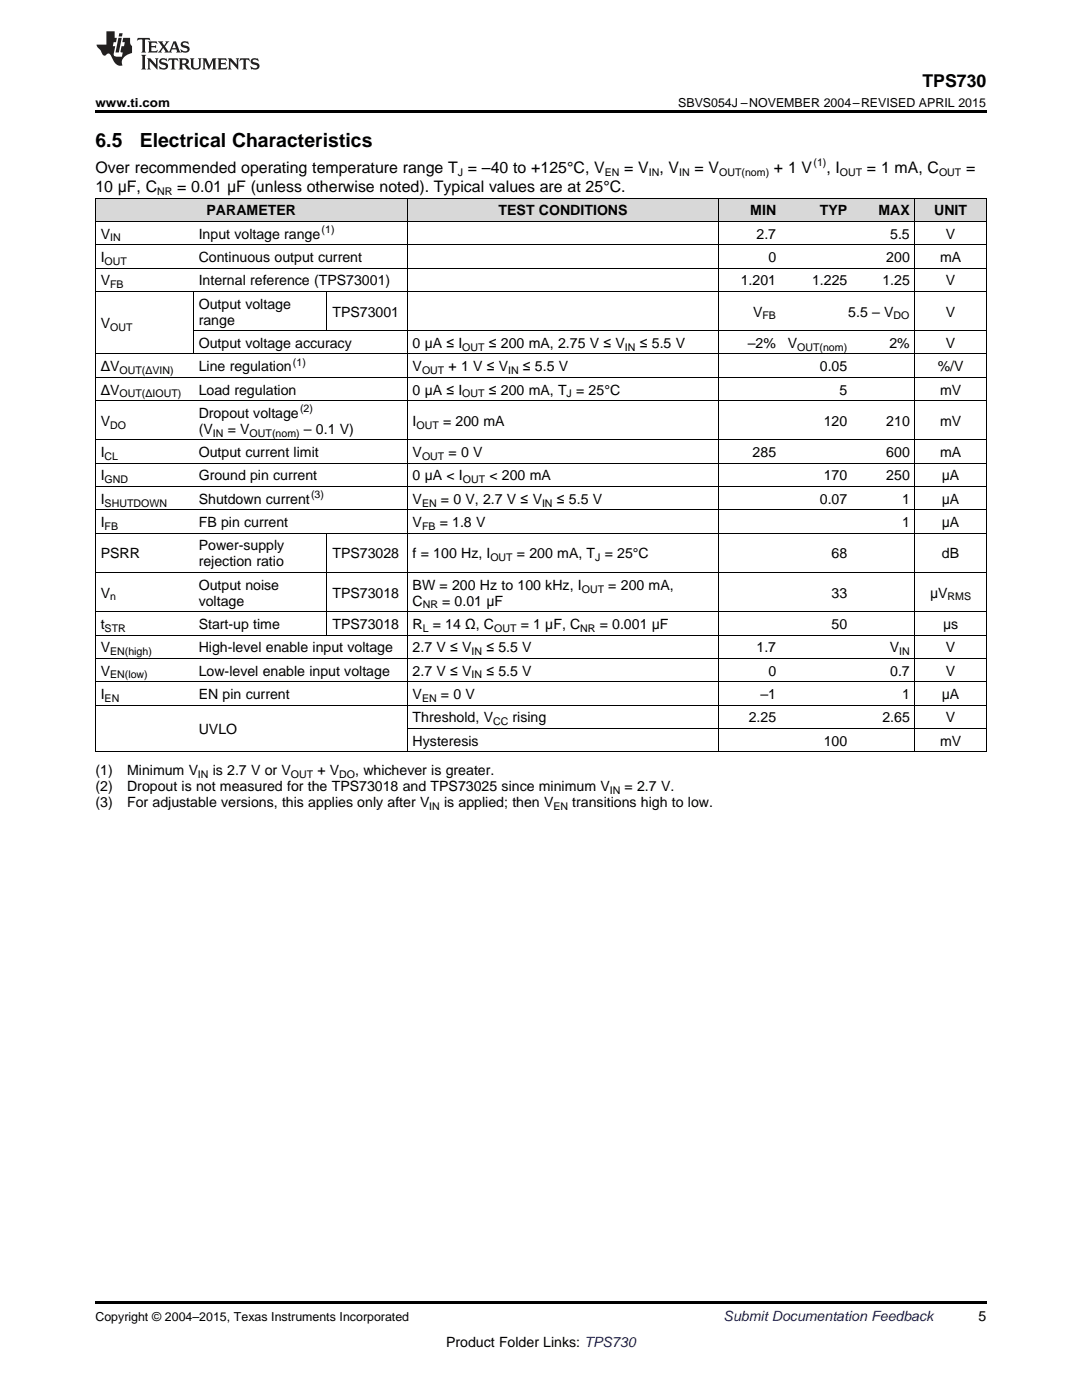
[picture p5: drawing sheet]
<svg xmlns="http://www.w3.org/2000/svg" width="216mm" height="279mm" viewBox="0 0 216 279" stroke-linecap="round" stroke-linejoin="round" font-family="sans-serif">
<defs><g id="words">
<g font-size="3.9">
<text x="19" y="29.3">6.5</text>
<text x="27.9" y="29.3">Electrical Characteristics</text>
</g>
<text font-size="3.5" x="184.1" y="17.3">TPS730</text>
<g font-size="3.2">
<text x="19" y="34.4">Over recommended operating temperature range T = –40 to +125°C, V</text>
<text x="124.6" y="34.4">= V , V</text>
<text x="138.6" y="34.4">= V</text>
<text x="154.4" y="34.4">+ 1 V</text>
<text x="164.9" y="34.4">, I</text>
<text x="173" y="34.4">= 1 mA, C</text>
<text x="192.8" y="34.4">=</text>
<text x="19" y="38.3">10 μF, C</text>
<text x="35.3" y="38.3">= 0.01 μF (unless otherwise noted). Typical values are at 25°C.</text>
</g>
<g font-size="2.8">
<text x="20.1" y="47.6">V</text>
<text x="39.7" y="47.6">Input voltage range</text>
<text x="41.2" y="43">PARAMETER</text>
<text x="99.5" y="43">TEST CONDITIONS</text>
<text x="149.7" y="43">MIN</text>
<text x="151" y="47.6">2.7</text>
<text x="163.6" y="43">TYP</text>
<text x="175.3" y="43">MAX</text>
<text x="177.6" y="47.6">5.5</text>
<text x="186.4" y="43">UNIT</text>
<text x="188.7" y="47.6">V</text>
<text x="20.1" y="52.3">I</text>
<text x="39.7" y="52.3">Continuous output current</text>
<text x="153.3" y="52.3">0</text>
<text x="176.8" y="52.3">200</text>
<text x="187.6" y="52.3">mA</text>
<text x="20.1" y="56.9">V</text>
<text x="39.7" y="56.9">Internal reference (TPS73001)</text>
<text x="147.8" y="56.9">1.201</text>
<text x="162" y="56.9">1.225</text>
<text x="176.1" y="56.9">1.25</text>
<text x="188.7" y="56.9">V</text>
<text x="20.1" y="65.5">V</text>
<text x="39.7" y="61.6">Output voltage</text>
<text x="39.7" y="64.8">range</text>
<text x="66.3" y="63.2">TPS73001</text>
<text x="150.3" y="63.2">V</text>
<text x="169.3" y="63.2">5.5 – V</text>
<text x="188.7" y="63.2">V</text>
<text x="39.7" y="69.4">Output voltage accuracy</text>
<text x="82.3" y="69.4">0 µA ≤ I</text>
<text x="97.5" y="69.4">≤ 200 mA, 2.75 V ≤ V</text>
<text x="127.7" y="69.4">≤ 5.5 V</text>
<text x="149.2" y="69.4">–2%</text>
<text x="157.2" y="69.4">V</text>
<text x="177.5" y="69.4">2%</text>
<text x="188.7" y="69.4">V</text>
<text x="20.1" y="74.1">ΔV</text>
<text x="39.7" y="74.1">Line regulation</text>
<text x="82.3" y="74.1">V</text>
<text x="89.5" y="74.1">+ 1 V ≤ V</text>
<text x="104.4" y="74.1">≤ 5.5 V</text>
<text x="163.6" y="74.1">0.05</text>
<text x="187.1" y="74.1">%/V</text>
<text x="20.1" y="78.7">ΔV</text>
<text x="39.7" y="78.7">Load regulation</text>
<text x="39.7" y="83.4">Dropout voltage</text>
<text x="82.3" y="78.7">0 µA ≤ I</text>
<text x="97.5" y="78.7">≤ 200 mA, T = 25°C</text>
<text x="167.5" y="78.7">5</text>
<text x="187.6" y="78.7">mV</text>
<text x="20.1" y="85">V</text>
<text x="39.7" y="86.6">(V</text>
<text x="45.4" y="86.6">= V</text>
<text x="60.6" y="86.6">– 0.1 V)</text>
<text x="82.3" y="85">I</text>
<text x="88.4" y="85">= 200 mA</text>
<text x="164.4" y="85">120</text>
<text x="176.8" y="85">210</text>
<text x="187.6" y="85">mV</text>
<text x="20.1" y="91.2">I</text>
<text x="20.1" y="95.9">I</text>
<text x="39.7" y="91.2">Output current limit</text>
<text x="39.7" y="95.9">Ground pin current</text>
<text x="82.3" y="91.2">V</text>
<text x="82.3" y="95.9">0 µA &lt; I</text>
<text x="89.5" y="91.2">= 0 V</text>
<text x="97.6" y="95.9">&lt; 200 mA</text>
<text x="150.2" y="91.2">285</text>
<text x="164.4" y="95.9">170</text>
<text x="176.8" y="91.2">600</text>
<text x="176.8" y="95.9">250</text>
<text x="187.6" y="91.2">mA</text>
<text x="187.9" y="95.9">μA</text>
<text x="20.1" y="100.5">I</text>
<text x="39.7" y="100.5">Shutdown current</text>
<text x="82.3" y="100.5">V</text>
<text x="88" y="100.5">= 0 V, 2.7 V ≤ V</text>
<text x="111.1" y="100.5">≤ 5.5 V</text>
<text x="163.6" y="100.5">0.07</text>
<text x="180" y="100.5">1</text>
<text x="187.9" y="100.5">μA</text>
<text x="20.1" y="105.2">I</text>
<text x="39.7" y="105.2">FB pin current</text>
<text x="82.3" y="105.2">V</text>
<text x="87.7" y="105.2">= 1.8 V</text>
<text x="180" y="105.2">1</text>
<text x="187.9" y="105.2">μA</text>
<text x="20.1" y="111.4">PSRR</text>
<text x="39.7" y="109.9">Power-supply</text>
<text x="39.7" y="113">rejection ratio</text>
<text x="66.3" y="111.4">TPS73028</text>
<text x="82.3" y="111.4">f = 100 Hz, I</text>
<text x="103.1" y="111.4">= 200 mA, T = 25°C</text>
<text x="165.9" y="111.4">68</text>
<text x="188" y="111.4">dB</text>
<text x="20.1" y="119.3">V</text>
<text x="39.7" y="117.7">Output noise</text>
<text x="66.3" y="119.3">TPS73018</text>
<text x="82.3" y="117.7">BW = 200 Hz to 100 kHz, I</text>
<text x="121.4" y="117.7">= 200 mA,</text>
<text x="165.9" y="119.3">33</text>
<text x="185.6" y="119.3">μV</text>
<text x="20.1" y="125.5">t</text>
<text x="39.7" y="120.9">voltage</text>
<text x="39.7" y="125.5">Start-up time</text>
<text x="66.3" y="125.5">TPS73018</text>
<text x="82.3" y="120.9">C</text>
<text x="82.3" y="125.5">R</text>
<text x="86.4" y="125.5">= 14 Ω, C</text>
<text x="88.2" y="120.9">= 0.01 μF</text>
<text x="103.9" y="125.5">= 1 µF, C</text>
<text x="119.7" y="125.5">= 0.001 μF</text>
<text x="165.9" y="125.5">50</text>
<text x="188.2" y="125.5">μs</text>
<text x="20.1" y="130.2">V</text>
<text x="39.7" y="130.2">High-level enable input voltage</text>
<text x="82.3" y="130.2">2.7 V ≤ V</text>
<text x="97" y="130.2">≤ 5.5 V</text>
<text x="151" y="130.2">1.7</text>
<text x="177.6" y="130.2">V</text>
<text x="188.7" y="130.2">V</text>
<text x="20.1" y="134.8">V</text>
<text x="39.7" y="134.8">Low-level enable input voltage</text>
<text x="82.3" y="134.8">2.7 V ≤ V</text>
<text x="97" y="134.8">≤ 5.5 V</text>
<text x="153.3" y="134.8">0</text>
<text x="177.6" y="134.8">0.7</text>
<text x="188.7" y="134.8">V</text>
<text x="20.1" y="139.5">I</text>
<text x="39.7" y="139.5">EN pin current</text>
<text x="82.3" y="139.5">V</text>
<text x="88" y="139.5">= 0 V</text>
<text x="151.7" y="139.5">–1</text>
<text x="180" y="139.5">1</text>
<text x="187.9" y="139.5">μA</text>
<text x="39.7" y="146.5">UVLO</text>
<text x="82.3" y="144.1">Threshold, V</text>
<text x="82.3" y="148.8">Hysteresis</text>
<text x="102.3" y="144.1">rising</text>
<text x="149.4" y="144.1">2.25</text>
<text x="164.4" y="148.8">100</text>
<text x="176.1" y="144.1">2.65</text>
<text x="187.6" y="148.8">mV</text>
<text x="188.7" y="144.1">V</text>
<text x="19" y="154.7">(1)</text>
<text x="25.4" y="154.7">Minimum V</text>
<text x="42.4" y="154.7">is 2.7 V or V</text>
<text x="63.3" y="154.7">+ V</text>
<text x="70.9" y="154.7">, whichever is greater.</text>
<text x="19" y="157.8">(2)</text>
<text x="19" y="161">(3)</text>
<text x="25.4" y="157.8">Dropout is not measured for the TPS73018 and TPS73025 since minimum V</text>
<text x="25.4" y="161">For adjustable versions, this applies only after V</text>
<text x="88.6" y="161">is applied; then V</text>
<text x="114.2" y="161">transitions high to low.</text>
<text x="124.6" y="157.8">= 2.7 V.</text>
<text x="195.3" y="263.6">5</text>
<text x="89" y="268.9">Product Folder Links: TPS730</text>
</g>
<text font-size="2.8" fill="#0000c8" x="144.4" y="263.6">Submit Documentation Feedback</text>
<g font-size="2.5">
<text x="19" y="21.4">www.ti.com</text>
<text x="135.3" y="21.4">SBVS054J –NOVEMBER 2004–REVISED APRIL 2015</text>
<text x="19" y="263.6">Copyright © 2004–2015, Texas Instruments Incorporated</text>
</g>
<g font-size="2.1">
<text x="91.4" y="35.1">J</text>
<text x="120.7" y="35.1">EN</text>
<text x="129.5" y="35.1">IN</text>
<text x="135.5" y="35.1">IN</text>
<text x="143.5" y="35.1">OUT(nom)</text>
<text x="162.3" y="33.2">(1)</text>
<text x="167.6" y="35.1">OUT</text>
<text x="187.4" y="35.1">OUT</text>
<text x="31.4" y="38.9">NR</text>
<text x="64.2" y="46.5">(1)</text>
<text x="20.9" y="52.8">OUT</text>
<text x="22" y="48.2">IN</text>
<text x="22" y="57.5">FB</text>
<text x="152.2" y="63.7">FB</text>
<text x="178.3" y="63.7">DO</text>
<text x="22" y="66.1">OUT</text>
<text x="92.3" y="70">OUT</text>
<text x="124.7" y="70">IN</text>
<text x="159.1" y="70">OUT(nom)</text>
<text x="23.8" y="74.6">OUT(ΔVIN)</text>
<text x="58.5" y="73">(1)</text>
<text x="84.2" y="74.6">OUT</text>
<text x="101.4" y="74.6">IN</text>
<text x="23.8" y="79.3">OUT(ΔIOUT)</text>
<text x="59.9" y="82.3">(2)</text>
<text x="92.3" y="79.3">OUT</text>
<text x="113.1" y="79.3">J</text>
<text x="22" y="85.5">DO</text>
<text x="42.5" y="87.1">IN</text>
<text x="49.8" y="87.1">OUT(nom)</text>
<text x="83.1" y="85.5">OUT</text>
<text x="20.9" y="91.8">CL</text>
<text x="84.2" y="91.8">OUT</text>
<text x="20.9" y="96.4">GND</text>
<text x="20.9" y="101.1">SHUTDOWN</text>
<text x="62.1" y="99.4">(3)</text>
<text x="84.2" y="101.1">EN</text>
<text x="92.4" y="96.4">OUT</text>
<text x="108.2" y="101.1">IN</text>
<text x="20.9" y="105.8">FB</text>
<text x="84.2" y="105.8">FB</text>
<text x="97.9" y="112">OUT</text>
<text x="118.8" y="112">J</text>
<text x="22" y="119.8">n</text>
<text x="116.1" y="118.3">OUT</text>
<text x="189.1" y="119.8">RMS</text>
<text x="84.3" y="121.4">NR</text>
<text x="20.9" y="126.1">STR</text>
<text x="22" y="130.7">EN(high)</text>
<text x="84.3" y="126.1">L</text>
<text x="94.1" y="130.7">IN</text>
<text x="98.6" y="126.1">OUT</text>
<text x="115.8" y="126.1">NR</text>
<text x="179.4" y="130.7">IN</text>
<text x="22" y="135.4">EN(low)</text>
<text x="94.1" y="135.4">IN</text>
<text x="20.9" y="140.1">EN</text>
<text x="84.2" y="140.1">EN</text>
<text x="98.4" y="144.7">CC</text>
<text x="39.5" y="155.2">IN</text>
<text x="58" y="155.2">OUT</text>
<text x="67.7" y="155.2">DO</text>
<text x="85.7" y="161.6">IN</text>
<text x="110.4" y="161.6">EN</text>
<text x="121.7" y="158.4">IN</text>
</g>
</g></defs>
<g fill="#d8d8d8">
<path d="M19 39.6h19.6v4.6h-19.6z"/>
<path d="M38.6 39.6h26.7v4.6h-26.7z"/>
<path d="M65.3 39.6h16v4.6h-16z"/>
<path d="M81.3 39.6h23.1v4.6h-23.1z"/>
<path d="M104.4 39.6h39.1v4.6h-39.1z"/>
<path d="M143.5 39.6h12.4v4.6h-12.4z"/>
<path d="M155.9 39.6h14.3v4.6h-14.3z"/>
<path d="M170.2 39.6h12.4v4.6h-12.4z"/>
<path d="M182.6 39.6h14.2v4.6h-14.2z"/>
</g>
<path d="M19 22h177.8v.5h-177.8zM19 150l.2 .1zM65.2 150l.1 .1zM81.2 150l.1 .1zM104.3 150l.1 .1zM143.4 150l.1 .1zM182.5 150l.1 .1zM196.7 150l.1 .1zM19 259.7h177.8v.5h-177.8z" fill="#000"/>
<g fill="none" stroke="#000" stroke-width=".2">
<path d="M19 39.5h177.8M19.1 39.5v110.6M81.2 39.5v110.6M143.5 39.5v110.6M182.5 39.5v110.6M196.8 39.5v110.6M19 58.2h177.8M19 53.5h177.8M19 48.8h177.8M19 44.2h177.8M38.5 58.2v12.5M65.2 58.2v7.8"/>
<path d="M19 80h177.8M19 75.3h177.8M19 70.6h177.8M38.6 66h158.2M19 97.1h177.8M19 92.4h177.8M19 87.8h177.8M19 114.2h177.8M19 106.4h177.8M19 101.8h177.8M65.2 106.4v20.4M19 136h177.8"/>
<path d="M19 131.4h177.8M19 126.7h177.8M19 122.1h177.8M19 150h177.8M19 140.7h177.8M81.3 145.4h115.5"/>
</g>
<g fill="#231f20">
<path d="M27.5 7.6l-.1 .5 .4-.2h.6v.1v2.1l-.2 .4h1l-.3-.4v-2.1l.1-.1h.5l.5 .2-.2-.5zM29.5 8.3l.2 .3v1.5l-.2 .4h1.8l.2-.6a1.04 1.04 0 0 1-1.3 .2v-.7h.6l.3 .2v-.6l-.3 .2h-.6v-.6l.8-.1 .4 .3-.2-.5zM31.5 8.3l.9 1.1-.9 1.1h.8l-.2-.2 .5-.7 .4 .7-.2 .2h1.5l-.1-.2 .1-.4h.9l.1 .4-.2 .2h1l-.3-.3-.7-1.9h-.5l-.9 2-.8-1 .9-1h-.8l.1 .3-.3 .5-.4-.6 .2-.2zM34.7 8.6l.4 1h-.7zM36.3 8.4a.63 .63 0 0 0-.2 .7 .63 .63 0 0 0 .6 .4l.6 .2 .1 .2a.75 .75 0 0 1-.7 .4 .75 .75 0 0 1-.6-.5l.1 .7 .1-.1a1.11 1.11 0 0 0 1.5-.6 1.13 1.13 0 0 0-1.2-.8l-.1-.4a1.04 1.04 0 0 1 1.2 .2l-.2-.5-.1 .1-.5-.2zM28.2 10.9l.2 .4v2.2l-.2 .4h1l-.3-.4v-2.2l.3-.4zM29.3 11.6l.3 .4v1.5l-.3 .4h.8l-.2-.4v-1.3l1.5 1.7v-1.9l.2-.4h-.7l.2 .4v.9l-1.1-1.3zM32 11.8a.62 .62 0 0 0-.2 .7 .62 .62 0 0 0 .6 .4l.6 .1 .1 .3a.76 .76 0 0 1-.7 .3 .76 .76 0 0 1-.6-.4l.1 .7 .1-.1a1.11 1.11 0 0 0 1.5-.6 1.13 1.13 0 0 0-1.2-.8l-.1-.4a1.04 1.04 0 0 1 1.2 .2l-.2-.6-.1 .1-.5-.1zM33.7 11.6l-.2 .6a.61 .61 0 0 1 .8-.3v1.6l-.2 .4h.9l-.2-.4v-1.6a.63 .63 0 0 1 .8 .3l-.2-.6zM35.6 11.6l.3 .4v1.5l-.3 .4h1l-.2-.2v-.8l.5 .2a.76 .76 0 0 0 1.2 .7l-1-1a.58 .58 0 0 0 .6-.5 .58 .58 0 0 0-.5-.6zM36.4 11.9h.1a.45 .45 0 0 1 .5 .1 .45 .45 0 0 1 .1 .5l-.7 .2zM37.9 11.6l.2 .2a2.17 2.17 0 0 0 .3 1.9 .99 .99 0 0 0 1.6-.6v-1.1l.2-.4h-.7l.2 .2a1.92 1.92 0 0 1-.2 1.8 .6 .6 0 0 1-.9-.5v-1.1l.2-.4zM40.4 11.6l.2 .4v1.5l-.2 .4h.7l-.2-.4v-1.4l.8 1.8 .8-1.8v1.4l-.2 .4h.9l-.2-.4v-1.5l.2-.4h-.8l-.6 1.5-.6-1.5zM43.4 11.6l.2 .4v1.5l-.2 .4h1.8l.2-.6a1.04 1.04 0 0 1-1.3 .1v-.6h.5l.4 .2v-.6l-.4 .2h-.5v-.7h.8l.3 .3-.1-.6zM45.5 11.6l.2 .4v1.5l-.2 .4h.7l-.2-.4v-1.3l1.5 1.7v-1.9l.2-.4h-.7l.2 .4v.9l-1.1-1.3zM47.9 11.6l-.1 .6a.61 .61 0 0 1 .8-.3v1.6l-.3 .4h1l-.3-.4 .1-1.6a.63 .63 0 0 1 .7 .3l-.1-.6zM50.2 11.8a.62 .62 0 0 0-.2 .7 .62 .62 0 0 0 .6 .4l.6 .1 .2 .3a.76 .76 0 0 1-.8 .3 .76 .76 0 0 1-.6-.4l.1 .7 .2-.1a1.11 1.11 0 0 0 1.5-.6 1.13 1.13 0 0 0-1.3-.8l-.1-.4a1.04 1.04 0 0 1 1.2 .2l-.1-.6-.2 .1-.5-.1z"/>
<path d="M21.2 6.3v2.6h-1.9l.1 .4 .7 .9a.91 .91 0 0 0 1 .8 .56 .56 0 0 1 .5-.3 .56 .56 0 0 1 .5 .3l.4 .8a1.53 1.53 0 0 0 1.9 1.2 1.54 1.54 0 0 1 1-2.1l.9-.3v-1.4a1.52 1.52 0 0 1-.3-1.6h-1.4l-.2 .8h.5l-.2 .8h-.4l-.2 1v.2l.4 .1-.2 .8a1.93 1.93 0 0 1-1.6-.3l.3-1.8h-.5l.2-.8h.4l.2-.8h-.4v-1.3zM23.6 7.6l-.6 2.9h.7l.6-2.9zM23.8 6.6l-.1 .7h.6l.2-.7z"/>
</g>
<use href="#words"/>
</svg>
